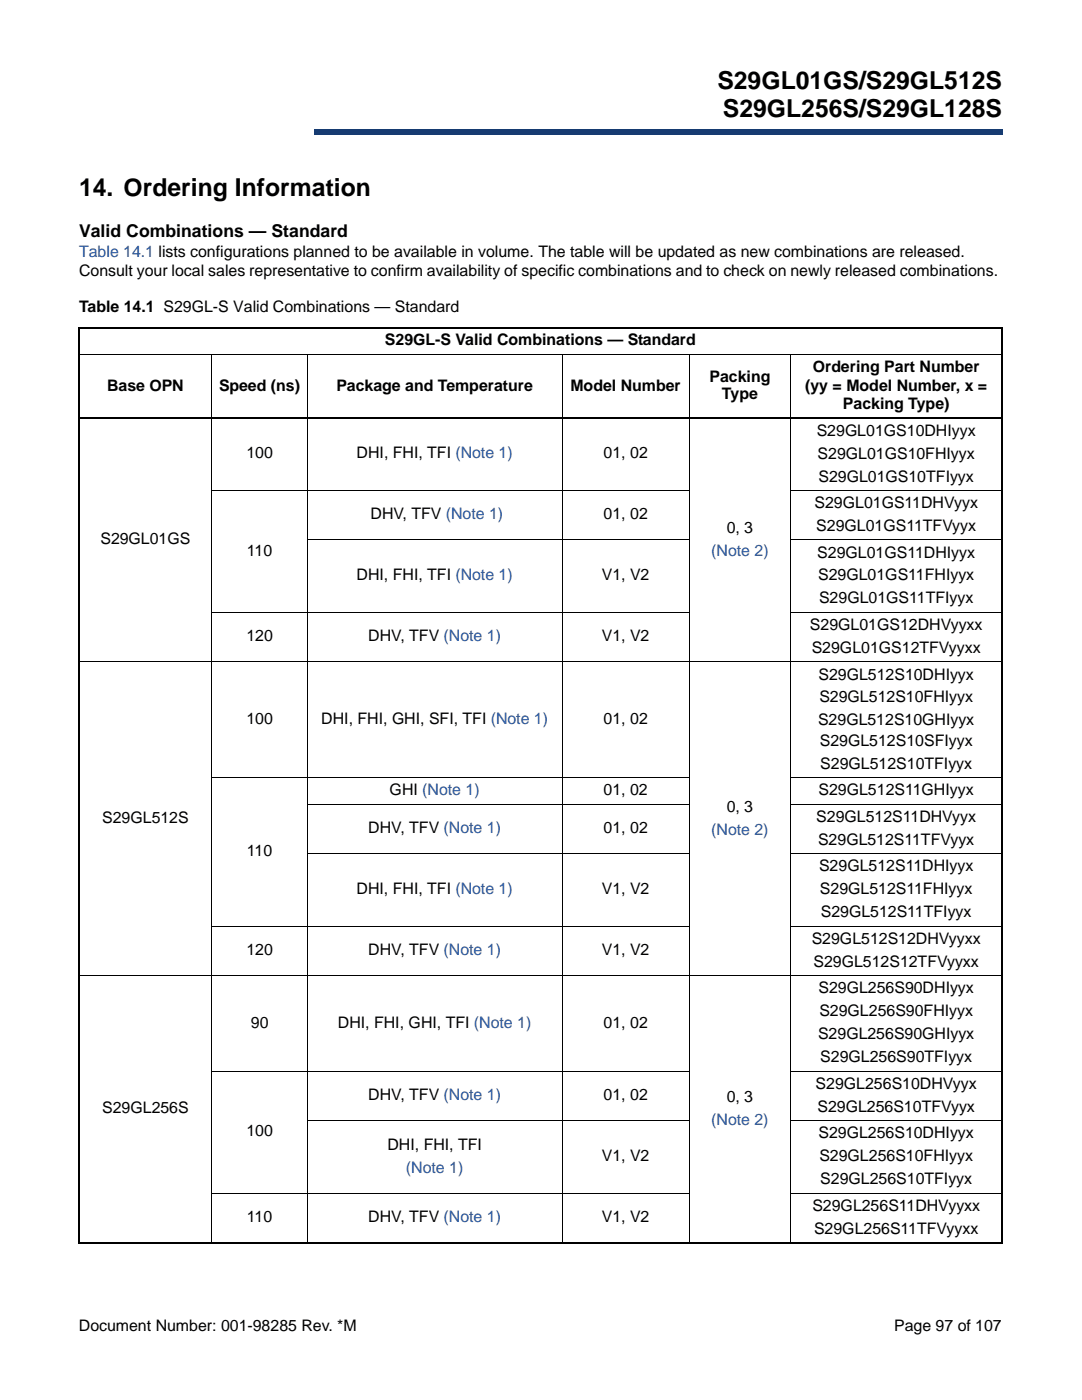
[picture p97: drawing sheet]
<svg xmlns="http://www.w3.org/2000/svg" width="216mm" height="279mm" viewBox="0 0 216 279" stroke-linecap="round" stroke-linejoin="round" font-family="sans-serif">
<defs><g id="words">
<g font-size="4.9">
<text x="143.2" y="17.7">S29GL01GS/S29GL512S</text>
<text x="144.3" y="23.3">S29GL256S/S29GL128S</text>
<text x="15.8" y="39.1">14. Ordering Information</text>
</g>
<text font-size="3.5" x="15.8" y="47.3">Valid Combinations — Standard</text>
<g font-size="3.2" fill="#1f52a1">
<text x="15.8" y="51.3">Table 14.1 lists configurations planned to be available in volume. The table will be updated as new combinations are released.</text>
<text x="141.9" y="110.9">(Note 2)</text>
<text x="141.9" y="166.6">(Note 2)</text>
<text x="141.9" y="224.5">(Note 2)</text>
<text x="81" y="234">(Note 1)</text>
</g>
<g font-size="3.2">
<text x="15.8" y="55.2">Consult your local sales representative to confirm availability of specific combinations and to check on newly released combinations.</text>
<text x="15.8" y="62.2">Table 14.1 S29GL-S Valid Combinations — Standard</text>
<text x="76.8" y="68.9">S29GL-S Valid Combinations — Standard</text>
<text x="21.4" y="77.9">Base OPN</text>
<text x="43.7" y="77.9">Speed (ns)</text>
<text x="67.1" y="77.9">Package and Temperature</text>
<text x="113.8" y="77.9">Model Number</text>
<text x="141.6" y="76.2">Packing</text>
<text x="162.2" y="74.2">Ordering Part Number</text>
<text x="144.1" y="79.7">Type</text>
<text x="160.7" y="78.1">(yy = Model Number, x =</text>
<text x="168.2" y="81.6">Packing Type)</text>
<text x="163" y="86.9">S29GL01GS10DHIyyx</text>
<text x="49.2" y="91.5">100</text>
<text x="71.2" y="91.5">DHI, FHI, TFI (Note 1)</text>
<text x="120.4" y="91.5">01, 02</text>
<text x="163.1" y="91.5">S29GL01GS10FHIyyx</text>
<text x="162.5" y="101.4">S29GL01GS11DHVyyx</text>
<text x="163.3" y="96.1">S29GL01GS10TFIyyx</text>
<text x="73.9" y="103.7">DHV, TFV (Note 1)</text>
<text x="120.4" y="103.7">01, 02</text>
<text x="145" y="106.3">0, 3</text>
<text x="162.9" y="106">S29GL01GS11TFVyyx</text>
<text x="20" y="108.6">S29GL01GS</text>
<text x="49.3" y="110.9">110</text>
<text x="163.1" y="111.3">S29GL01GS11DHIyyx</text>
<text x="71.1" y="115.8">DHI, FHI, TFI (Note 1)</text>
<text x="120.1" y="115.8">V1, V2</text>
<text x="163.3" y="115.8">S29GL01GS11FHIyyx</text>
<text x="161.6" y="125.7">S29GL01GS12DHVyyxx</text>
<text x="163.4" y="120.4">S29GL01GS11TFIyyx</text>
<text x="49.2" y="128">120</text>
<text x="73.5" y="128">DHV, TFV (Note 1)</text>
<text x="120.1" y="128">V1, V2</text>
<text x="162" y="130.3">S29GL01GS12TFVyyxx</text>
<text x="163.3" y="135.6">S29GL512S10DHIyyx</text>
<text x="163.5" y="140.2">S29GL512S10FHIyyx</text>
<text x="49.2" y="144.5">100</text>
<text x="64.1" y="144.5">DHI, FHI, GHI, SFI, TFI (Note 1)</text>
<text x="120.4" y="144.5">01, 02</text>
<text x="163.2" y="144.8">S29GL512S10GHIyyx</text>
<text x="163.6" y="148.9">S29GL512S10SFIyyx</text>
<text x="163.7" y="153.4">S29GL512S10TFIyyx</text>
<text x="77.7" y="158.7">GHI (Note 1)</text>
<text x="120.4" y="158.7">01, 02</text>
<text x="145" y="162">0, 3</text>
<text x="163.3" y="158.7">S29GL512S11GHIyyx</text>
<text x="20.4" y="164.3">S29GL512S</text>
<text x="73.5" y="166.3">DHV, TFV (Note 1)</text>
<text x="120.4" y="166.3">01, 02</text>
<text x="162.9" y="164">S29GL512S11DHVyyx</text>
<text x="49.3" y="170.9">110</text>
<text x="163.2" y="168.6">S29GL512S11TFVyyx</text>
<text x="163.4" y="173.9">S29GL512S11DHIyyx</text>
<text x="71.1" y="178.5">DHI, FHI, TFI (Note 1)</text>
<text x="120.1" y="178.5">V1, V2</text>
<text x="163.6" y="178.5">S29GL512S11FHIyyx</text>
<text x="163.8" y="183">S29GL512S11TFIyyx</text>
<text x="49.2" y="190.6">120</text>
<text x="73.5" y="190.6">DHV, TFV (Note 1)</text>
<text x="120.1" y="190.6">V1, V2</text>
<text x="162" y="188.3">S29GL512S12DHVyyxx</text>
<text x="162.3" y="192.9">S29GL512S12TFVyyxx</text>
<text x="163.3" y="198.2">S29GL256S90DHIyyx</text>
<text x="163.5" y="202.8">S29GL256S90FHIyyx</text>
<text x="50" y="205.1">90</text>
<text x="67.4" y="205.1">DHI, FHI, GHI, TFI (Note 1)</text>
<text x="120.4" y="205.1">01, 02</text>
<text x="163.2" y="207.4">S29GL256S90GHIyyx</text>
<text x="163.7" y="212">S29GL256S90TFIyyx</text>
<text x="73.5" y="219.6">DHV, TFV (Note 1)</text>
<text x="120.4" y="219.6">01, 02</text>
<text x="145" y="219.9">0, 3</text>
<text x="162.7" y="217.3">S29GL256S10DHVyyx</text>
<text x="163.1" y="221.9">S29GL256S10TFVyyx</text>
<text x="20.4" y="222.2">S29GL256S</text>
<text x="49.2" y="226.8">100</text>
<text x="163.3" y="227.2">S29GL256S10DHIyyx</text>
<text x="77.3" y="229.4">DHI, FHI, TFI</text>
<text x="120.1" y="231.8">V1, V2</text>
<text x="163.5" y="231.8">S29GL256S10FHIyyx</text>
<text x="163.7" y="236.3">S29GL256S10TFIyyx</text>
<text x="49.3" y="243.9">110</text>
<text x="73.5" y="243.9">DHV, TFV (Note 1)</text>
<text x="120.1" y="243.9">V1, V2</text>
<text x="162.1" y="241.6">S29GL256S11DHVyyxx</text>
<text x="162.4" y="246.2">S29GL256S11TFVyyxx</text>
<text x="15.7" y="265.6">Document Number: 001-98285 Rev. *M</text>
<text x="178.4" y="265.6">Page 97 of 107</text>
</g>
</g></defs>
<path d="M62.8 25.9h137.3v.9h-137.3z" fill="#163b71"/>
<path d="M62.7 26.8h137.3M62.8 25.9h137.2" fill="none" stroke="#163b71" stroke-width=".2"/>
<path d="M62.7 25.8h.2v1h-.2z" fill="#163b71"/>
<path d="M16.7 16.8h36.1v11.2h-36.1z" fill="#fff"/>
<path d="M15.6 65.4h184.5M15.8 65.6v182.2M199.9 65.6v182.2M15.6 83.4h184.5M15.6 248h184.5" fill="none" stroke="#000" stroke-width=".36"/>
<g fill="none" stroke="#000" stroke-width=".2">
<path d="M15.6 70.7h184.5M42.3 70.6v177.6M61.3 70.6v177.6M112.1 70.6v177.6M137.5 70.6v177.6M157.8 70.6v177.6M42.2 97.9h95.4M157.7 97.9h42.4M61.2 107.7h76.4M157.7 107.7h42.4M15.6 132.1h184.5M42.2 122.2h95.4"/>
<path d="M157.7 122.2h42.4M42.2 155.2h95.4M157.7 155.2h42.4M61.2 160.5h76.4M61.2 170.3h76.4M157.7 160.5h42.4M157.7 170.3h42.4M15.6 194.7h184.5M42.2 184.8h95.4M157.7 184.8h42.4M42.2 213.7h95.4M157.7 213.7h42.4"/>
<path d="M42.2 238.1h95.4M61.2 223.6h76.4M157.7 223.6h42.4M157.7 238.1h42.4"/>
</g>
<use href="#words"/>
</svg>
